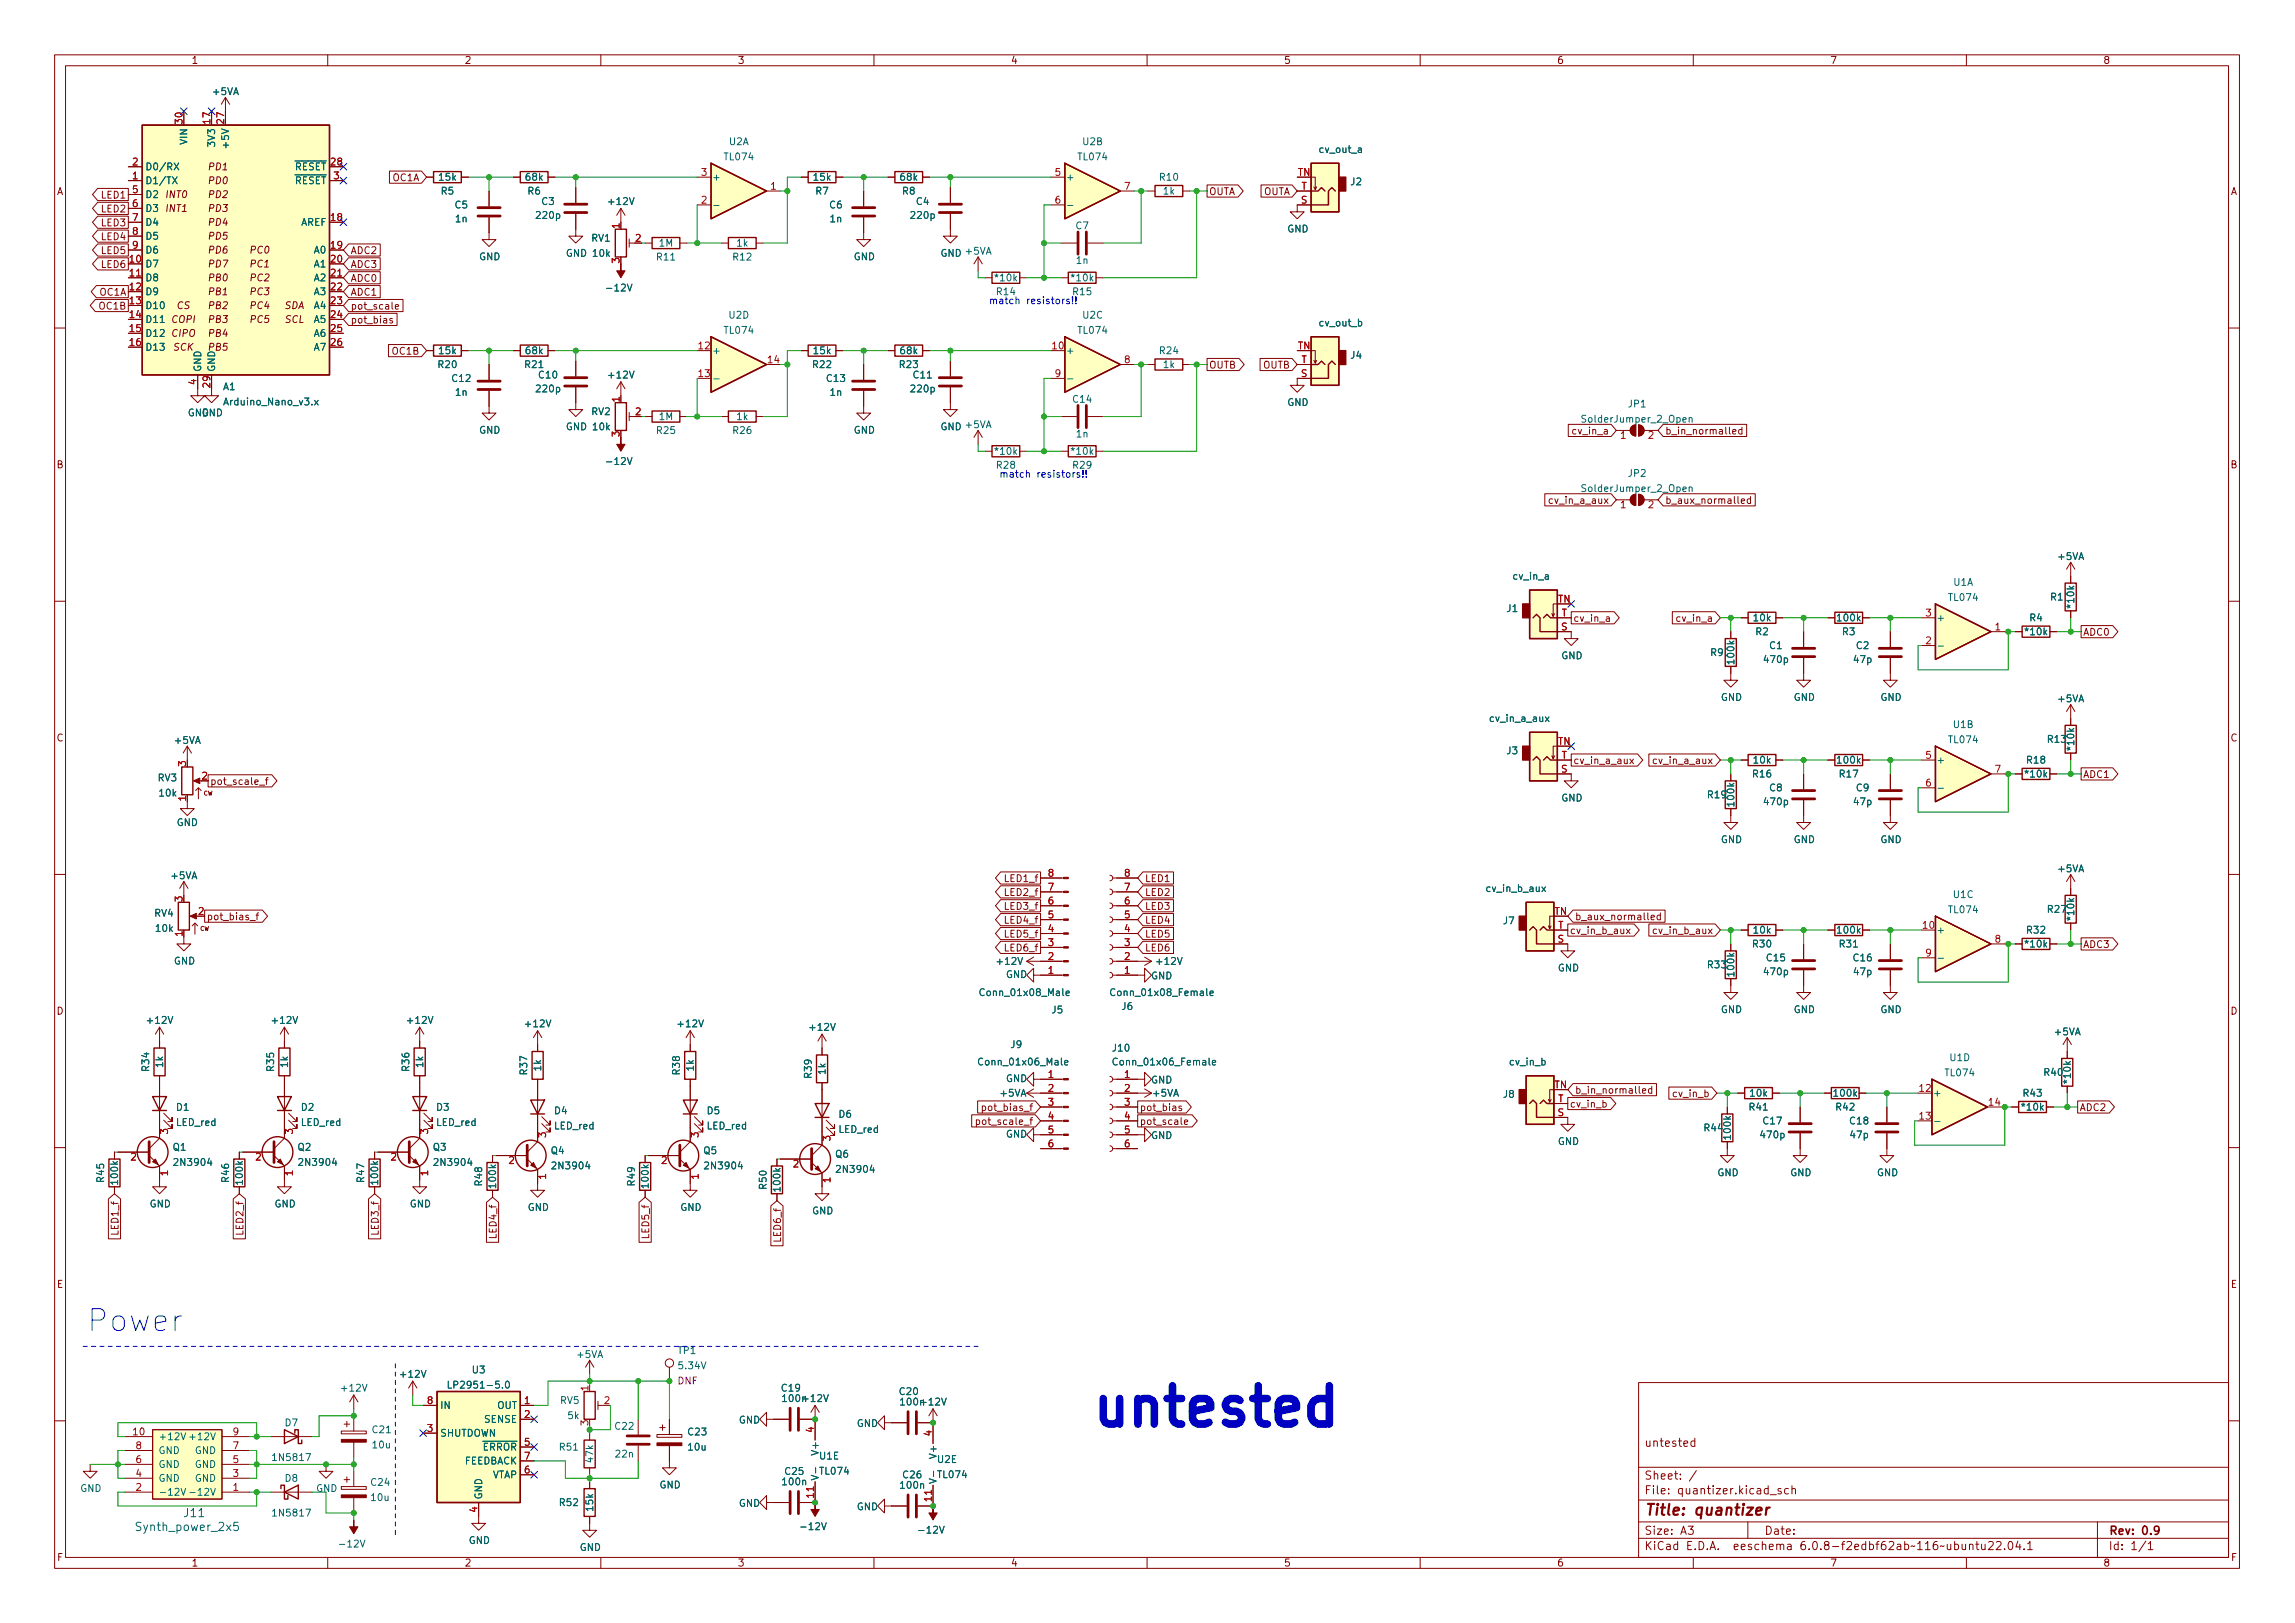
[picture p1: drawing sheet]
<svg xmlns="http://www.w3.org/2000/svg" width="420mm" height="297mm" viewBox="0 0 420 297" stroke-linecap="round" stroke-linejoin="round" font-family="sans-serif">
<defs><g id="words">
<text font-size="9.8" fill="#0000c2" x="199.4" y="261">untested</text>
<text font-size="5.6" fill="#0000c2" x="17" y="243.7">Power</text>
<text font-size="2.8" fill="#840000" x="301" y="277.3">Title: quantizer</text>
<g font-size="2.1" fill="#840000">
<text x="301" y="264.8">untested</text>
<text x="301" y="273.5">File: quantizer.kicad_sch</text>
<text x="301" y="270.8">Sheet: /</text>
<text x="301" y="280.9">Size: A3</text>
<text x="323" y="280.9">Date:</text>
<text x="386" y="280.9">Rev: 0.9</text>
<text x="301" y="283.7">KiCad E.D.A. eeschema 6.0.8-f2edbf62ab~116~ubuntu22.04.1</text>
<text x="386" y="283.7">Id: 1/1</text>
</g>
<g font-size="2.1" fill="#006464">
<text x="25.3" y="280.2">Synth_power_2x5</text>
<text x="33.8" y="277.7">J11</text>
</g>
<g font-size="1.8" fill="#840000">
<text x="35" y="11.7">1</text>
<text x="85" y="11.7">2</text>
<text x="135" y="11.7">3</text>
<text x="185" y="11.7">4</text>
<text x="235" y="11.7">5</text>
<text x="285" y="11.7">6</text>
<text x="335" y="11.7">7</text>
<text x="385" y="11.7">8</text>
<text x="10.3" y="35.7">A</text>
<text x="38.3" y="33.7">PD0</text>
<text x="38.3" y="31.2">PD1</text>
<text x="71.9" y="33.1">OC1A</text>
<text x="221.3" y="35.7">OUTA</text>
<text x="231.2" y="35.7">OUTA</text>
<text x="408.3" y="35.7">A</text>
<text x="18.7" y="36.3">LED1</text>
<text x="18.7" y="38.9">LED2</text>
<text x="18.7" y="41.4">LED3</text>
<text x="30.5" y="36.2">INT0</text>
<text x="30.5" y="38.8">INT1</text>
<text x="38.3" y="36.2">PD2</text>
<text x="38.3" y="38.8">PD3</text>
<text x="38.3" y="41.3">PD4</text>
<text x="18.7" y="43.9">LED4</text>
<text x="18.7" y="46.5">LED5</text>
<text x="38.3" y="43.9">PD5</text>
<text x="38.3" y="46.4">PD6</text>
<text x="45.9" y="46.4">PC0</text>
<text x="64.1" y="46.5">ADC2</text>
<text x="18.7" y="49">LED6</text>
<text x="38.3" y="51.5">PB0</text>
<text x="38.3" y="48.9">PD7</text>
<text x="45.9" y="48.9">PC1</text>
<text x="45.9" y="51.5">PC2</text>
<text x="64.1" y="51.6">ADC0</text>
<text x="64.1" y="49">ADC3</text>
<text x="18.3" y="56.6">OC1B</text>
<text x="18.3" y="54.1">OC1A</text>
<text x="31.5" y="59.1">COPI</text>
<text x="32.4" y="56.6">CS</text>
<text x="38.3" y="54">PB1</text>
<text x="38.3" y="56.6">PB2</text>
<text x="38.3" y="59.1">PB3</text>
<text x="45.9" y="54">PC3</text>
<text x="45.9" y="56.6">PC4</text>
<text x="45.9" y="59.1">PC5</text>
<text x="52.1" y="56.6">SDA</text>
<text x="52.2" y="59.1">SCL</text>
<text x="64.1" y="54.1">ADC1</text>
<text x="64.1" y="59.2">pot_bias</text>
<text x="64.1" y="56.6">pot_scale</text>
<text x="31.5" y="61.6">CIPO</text>
<text x="31.8" y="64.2">SCK</text>
<text x="38.3" y="61.6">PB4</text>
<text x="38.3" y="64.2">PB5</text>
<text x="71.9" y="64.9">OC1B</text>
<text x="221.3" y="67.4">OUTB</text>
<text x="231.2" y="67.4">OUTB</text>
<text x="288.2" y="79.5">cv_in_a</text>
<text x="304.8" y="79.5">b_in_normalled</text>
<text x="10.3" y="85.7">B</text>
<text x="408.3" y="85.7">B</text>
<text x="284.1" y="92.2">cv_in_a_aux</text>
<text x="304.8" y="92.2">b_aux_normalled</text>
<text x="288" y="113.8">cv_in_a</text>
<text x="307.2" y="113.8">cv_in_a</text>
<text x="381.3" y="116.3">ADC0</text>
<text x="10.3" y="135.7">C</text>
<text x="408.3" y="135.7">C</text>
<text x="38.4" y="143.6">pot_scale_f</text>
<text x="288" y="139.8">cv_in_a_aux</text>
<text x="303.2" y="139.8">cv_in_a_aux</text>
<text x="381.3" y="142.4">ADC1</text>
<text x="184.1" y="161.4">LED1_f</text>
<text x="209.5" y="161.4">LED1</text>
<text x="184.1" y="164">LED2_f</text>
<text x="184.1" y="166.5">LED3_f</text>
<text x="209.5" y="166.5">LED3</text>
<text x="209.5" y="164">LED2</text>
<text x="37.8" y="168.4">pot_bias_f</text>
<text x="184.1" y="169">LED4_f</text>
<text x="184.1" y="171.6">LED5_f</text>
<text x="209.5" y="169">LED4</text>
<text x="209.5" y="171.6">LED5</text>
<text x="287.3" y="170.9">cv_in_b_aux</text>
<text x="288.3" y="168.4">b_aux_normalled</text>
<text x="303.1" y="170.9">cv_in_b_aux</text>
<text x="381.3" y="173.5">ADC3</text>
<text x="184.1" y="174.1">LED6_f</text>
<text x="209.5" y="174.1">LED6</text>
<text x="10.3" y="185.7">D</text>
<text x="408.3" y="185.7">D</text>
<text x="180.4" y="203.3">pot_bias_f</text>
<text x="208.6" y="203.3">pot_bias</text>
<text x="287.3" y="202.7">cv_in_b</text>
<text x="288.3" y="200.2">b_in_normalled</text>
<text x="306.5" y="200.8">cv_in_b</text>
<text x="380.7" y="203.3">ADC2</text>
<text x="179.5" y="205.9">pot_scale_f</text>
<text x="208.6" y="205.9">pot_scale</text>
<text x="21.7" y="225.8" transform="rotate(-90 21.7 225.8)">LED1_f</text>
<text x="44.5" y="225.8" transform="rotate(-90 44.5 225.8)">LED2_f</text>
<text x="69.3" y="225.8" transform="rotate(-90 69.3 225.8)">LED3_f</text>
<text x="90.9" y="226.5" transform="rotate(-90 90.9 226.5)">LED4_f</text>
<text x="118.8" y="226.5" transform="rotate(-90 118.8 226.5)">LED5_f</text>
<text x="143" y="227.1" transform="rotate(-90 143 227.1)">LED6_f</text>
<text x="10.4" y="235.7">E</text>
<text x="408.4" y="235.7">E</text>
<text x="10.4" y="285.7">F</text>
<text x="35" y="286.7">1</text>
<text x="85" y="286.7">2</text>
<text x="135" y="286.7">3</text>
<text x="185" y="286.7">4</text>
<text x="235" y="286.7">5</text>
<text x="285" y="286.7">6</text>
<text x="335" y="286.7">7</text>
<text x="385" y="286.7">8</text>
<text x="408.4" y="285.7">F</text>
</g>
<g font-size="1.8" fill="#006464">
<text x="39" y="17.4">+5VA</text>
<text x="34.3" y="26.4" transform="rotate(-90 34.3 26.4)">VIN</text>
<text x="39.4" y="26.6" transform="rotate(-90 39.4 26.6)">3V3</text>
<text x="41.9" y="26.6" transform="rotate(-90 41.9 26.6)">+5V</text>
<text x="132.7" y="29.3">TL074</text>
<text x="133.5" y="26.5">U2A</text>
<text x="197.5" y="29.3">TL074</text>
<text x="198.3" y="26.5">U2B</text>
<text x="241.6" y="28">cv_out_a</text>
<text x="26.5" y="33.7">D1/TX</text>
<text x="26.5" y="31.2">D0/RX</text>
<text x="52.5" y="31.2">~{RESET}</text>
<text x="52.5" y="33.7">~{RESET}</text>
<text x="80.4" y="33.1">15k</text>
<text x="80.8" y="35.6">R5</text>
<text x="96.3" y="33.1">68k</text>
<text x="96.7" y="35.6">R6</text>
<text x="130.3" y="33.1">+</text>
<text x="149" y="33.1">15k</text>
<text x="149.4" y="35.6">R7</text>
<text x="164.9" y="33.1">68k</text>
<text x="165.2" y="35.6">R8</text>
<text x="195.1" y="33.1">+</text>
<text x="212.4" y="33.1">R10</text>
<text x="213" y="35.6">1k</text>
<text x="247.3" y="33.9">J2</text>
<text x="26.5" y="36.2">D2</text>
<text x="26.5" y="38.8">D3</text>
<text x="26.5" y="41.3">D4</text>
<text x="55" y="41.3">AREF</text>
<text x="83.3" y="38.1">C5</text>
<text x="83.4" y="40.7">1n</text>
<text x="98.3" y="40">220p</text>
<text x="99.2" y="37.5">C3</text>
<text x="111.6" y="37.5">+12V</text>
<text x="151.9" y="38.1">C6</text>
<text x="152" y="40.7">1n</text>
<text x="166.9" y="40">220p</text>
<text x="167.8" y="37.5">C4</text>
<text x="197" y="41.9">C7</text>
<text x="26.5" y="43.9">D5</text>
<text x="26.5" y="46.4">D6</text>
<text x="57.6" y="46.4">A0</text>
<text x="87.7" y="47.6">GND</text>
<text x="103.6" y="47">GND 10k</text>
<text x="108.3" y="44.2">RV1</text>
<text x="120.3" y="47.7">R11</text>
<text x="120.7" y="45.1">1M</text>
<text x="134.3" y="47.7">R12</text>
<text x="134.9" y="45.1">1k</text>
<text x="156.3" y="47.6">GND</text>
<text x="172.2" y="47">GND +5VA</text>
<text x="172.2" y="47">GND</text>
<text x="235.7" y="42.5">GND</text>
<text x="26.5" y="48.9">D7</text>
<text x="26.5" y="51.5">D8</text>
<text x="57.6" y="48.9">A1</text>
<text x="57.6" y="51.5">A2</text>
<text x="111.4" y="53.3">-12V</text>
<text x="182.3" y="51.5">*10k</text>
<text x="196.3" y="51.5">*10k</text>
<text x="197.1" y="48.3">1n</text>
<text x="26.5" y="54">D9</text>
<text x="26.5" y="56.6">D10</text>
<text x="26.5" y="59.1">D11</text>
<text x="57.6" y="54">A3</text>
<text x="57.6" y="56.6">A4</text>
<text x="57.6" y="59.1">A5</text>
<text x="133.5" y="58.3">U2D</text>
<text x="182.5" y="54">R14</text>
<text x="196.5" y="54">R15</text>
<text x="198.3" y="58.3">U2C</text>
<text x="241.6" y="59.7">cv_out_b</text>
<text x="26.5" y="61.6">D12</text>
<text x="26.5" y="64.2">D13</text>
<text x="57.6" y="61.6">A6</text>
<text x="57.6" y="64.2">A7</text>
<text x="80.4" y="64.8">15k</text>
<text x="96.3" y="64.8">68k</text>
<text x="130.3" y="64.8">+</text>
<text x="132.7" y="61.1">TL074</text>
<text x="149" y="64.8">15k</text>
<text x="164.9" y="64.8">68k</text>
<text x="195.1" y="64.8">+</text>
<text x="197.5" y="61.1">TL074</text>
<text x="212.4" y="64.8">R24</text>
<text x="247.3" y="65.6">J4</text>
<text x="36.8" y="68.1" transform="rotate(-90 36.8 68.1)">GND</text>
<text x="39.4" y="68.1" transform="rotate(-90 39.4 68.1)">GND</text>
<text x="40.9" y="71.4">A1</text>
<text x="80.3" y="67.3">R20</text>
<text x="82.8" y="69.9">C12</text>
<text x="96.2" y="67.3">R21</text>
<text x="98.3" y="71.8">220p</text>
<text x="98.7" y="69.3">C10</text>
<text x="111.6" y="69.3">+12V</text>
<text x="148.9" y="67.3">R22</text>
<text x="151.4" y="69.9">C13</text>
<text x="164.7" y="67.3">R23</text>
<text x="166.9" y="71.8">220p</text>
<text x="167.3" y="69.3">C11</text>
<text x="213" y="67.3">1k</text>
<text x="34.4" y="76.2">GND</text>
<text x="36.9" y="76.2">GND</text>
<text x="41.3" y="74.2">Arduino_Nano_v3.x</text>
<text x="83.4" y="72.4">1n</text>
<text x="108.3" y="76">RV2</text>
<text x="120.7" y="76.9">1M</text>
<text x="134.9" y="76.9">1k</text>
<text x="152" y="72.4">1n</text>
<text x="196.5" y="73.7">C14</text>
<text x="235.7" y="74.3">GND</text>
<text x="290" y="77.3">SolderJumper_2_Open</text>
<text x="298.1" y="74.6">JP1</text>
<text x="87.7" y="79.4">GND</text>
<text x="103.6" y="78.7">GND 10k</text>
<text x="120.3" y="79.4">R25</text>
<text x="134.3" y="79.4">R26</text>
<text x="156.3" y="79.4">GND</text>
<text x="172.2" y="78.7">GND +5VA</text>
<text x="172.2" y="78.7">GND</text>
<text x="182.3" y="83.2">*10k</text>
<text x="196.3" y="83.2">*10k</text>
<text x="197.1" y="80">1n</text>
<text x="111.4" y="85.1">-12V</text>
<text x="182.5" y="85.8">R28</text>
<text x="196.5" y="85.8">R29</text>
<text x="298.1" y="87.3">JP2</text>
<text x="290" y="90">SolderJumper_2_Open</text>
<text x="277.1" y="106.1">cv_in_a</text>
<text x="357.6" y="107.2">U1A</text>
<text x="376.9" y="102.5">+5VA</text>
<text x="275.9" y="112">J1</text>
<text x="321.1" y="113.7">10k</text>
<text x="336.5" y="113.7">100k</text>
<text x="354.5" y="113.7">+</text>
<text x="356.9" y="110">TL074</text>
<text x="371.6" y="113.7">R4</text>
<text x="375.4" y="109.9">R1</text>
<text x="379.7" y="111.1" transform="rotate(-90 379.7 111.1)">*10k</text>
<text x="321.4" y="116.2">R2</text>
<text x="324" y="118.8">C1</text>
<text x="337.3" y="116.2">R3</text>
<text x="339.9" y="118.8">C2</text>
<text x="370.9" y="116.2">*10k</text>
<text x="285.8" y="120.6">GND</text>
<text x="313.2" y="120.1">R9</text>
<text x="317.5" y="121.4" transform="rotate(-90 317.5 121.4)">100k</text>
<text x="323.1" y="121.3">470p</text>
<text x="339.5" y="121.3">47p</text>
<text x="315" y="128.3">GND</text>
<text x="328.4" y="128.3">GND</text>
<text x="344.2" y="128.3">GND</text>
<text x="376.9" y="128.5">+5VA</text>
<text x="32.1" y="136.1">+5VA</text>
<text x="272.9" y="132.1">cv_in_a_aux</text>
<text x="356.9" y="136">TL074</text>
<text x="357.6" y="133.2">U1B</text>
<text x="374.9" y="135.9">R13</text>
<text x="379.7" y="137.1" transform="rotate(-90 379.7 137.1)">*10k</text>
<text x="28.9" y="143">RV3</text>
<text x="275.9" y="138">J3</text>
<text x="321" y="142.3">R16</text>
<text x="321.1" y="139.7">10k</text>
<text x="336.5" y="139.7">100k</text>
<text x="336.8" y="142.3">R17</text>
<text x="354.5" y="139.7">+</text>
<text x="370.9" y="142.3">*10k</text>
<text x="371.1" y="139.7">R18</text>
<text x="29.2" y="145.8">10k</text>
<text x="285.8" y="146.7">GND</text>
<text x="312.7" y="146.1">R19</text>
<text x="317.5" y="147.4" transform="rotate(-90 317.5 147.4)">100k</text>
<text x="323.1" y="147.4">470p</text>
<text x="324" y="144.8">C8</text>
<text x="339.5" y="147.4">47p</text>
<text x="339.9" y="144.8">C9</text>
<text x="32.3" y="151.2">GND</text>
<text x="315" y="154.3">GND</text>
<text x="328.4" y="154.3">GND</text>
<text x="344.2" y="154.3">GND</text>
<text x="31.4" y="160.9">+5VA</text>
<text x="376.9" y="159.6">+5VA</text>
<text x="28.3" y="167.8">RV4</text>
<text x="272.2" y="163.2">cv_in_b_aux</text>
<text x="356.9" y="167.1">TL074</text>
<text x="357.6" y="164.3">U1C</text>
<text x="374.9" y="167">R27</text>
<text x="28.6" y="170.5">10k</text>
<text x="275.2" y="169.1">J7</text>
<text x="321" y="173.4">R30</text>
<text x="321.1" y="170.9">10k</text>
<text x="336.5" y="170.9">100k</text>
<text x="336.8" y="173.4">R31</text>
<text x="354.5" y="170.9">+</text>
<text x="370.9" y="173.4">*10k</text>
<text x="371.1" y="170.9">R32</text>
<text x="379.7" y="168.2" transform="rotate(-90 379.7 168.2)">*10k</text>
<text x="31.8" y="176.5">GND</text>
<text x="182.7" y="176.6">+12V</text>
<text x="184.1" y="179">GND</text>
<text x="210.7" y="179.2">GND</text>
<text x="211.9" y="176.6">+12V</text>
<text x="285.2" y="177.8">GND</text>
<text x="312.7" y="177.2">R33</text>
<text x="317.5" y="178.5" transform="rotate(-90 317.5 178.5)">100k</text>
<text x="323.1" y="178.5">470p</text>
<text x="323.5" y="175.9">C15</text>
<text x="339.4" y="175.9">C16</text>
<text x="339.5" y="178.5">47p</text>
<text x="179.9" y="182.3">Conn_01x08_Male</text>
<text x="192.6" y="185.5">J5</text>
<text x="204" y="182.3">Conn_01x08_Female</text>
<text x="205.4" y="184.8">J6</text>
<text x="315" y="185.4">GND</text>
<text x="328.4" y="185.4">GND</text>
<text x="344.2" y="185.4">GND</text>
<text x="27.1" y="187.4">+12V</text>
<text x="50" y="187.4">+12V</text>
<text x="74.7" y="187.4">+12V</text>
<text x="96.3" y="188">+12V</text>
<text x="124.3" y="188">+12V</text>
<text x="148.4" y="188.6">+12V</text>
<text x="185.1" y="191.8">J9</text>
<text x="376.2" y="189.5">+5VA</text>
<text x="27.3" y="196" transform="rotate(-90 27.3 196)">R34</text>
<text x="29.8" y="195.3" transform="rotate(-90 29.8 195.3)">1k</text>
<text x="50.2" y="196" transform="rotate(-90 50.2 196)">R35</text>
<text x="52.7" y="195.3" transform="rotate(-90 52.7 195.3)">1k</text>
<text x="74.9" y="196" transform="rotate(-90 74.9 196)">R36</text>
<text x="77.5" y="195.3" transform="rotate(-90 77.5 195.3)">1k</text>
<text x="96.5" y="196.6" transform="rotate(-90 96.5 196.6)">R37</text>
<text x="99.1" y="196" transform="rotate(-90 99.1 196)">1k</text>
<text x="124.5" y="196.6" transform="rotate(-90 124.5 196.6)">R38</text>
<text x="127" y="196" transform="rotate(-90 127 196)">1k</text>
<text x="148.6" y="197.2" transform="rotate(-90 148.6 197.2)">R39</text>
<text x="151.1" y="196.6" transform="rotate(-90 151.1 196.6)">1k</text>
<text x="179.7" y="195">Conn_01x06_Male</text>
<text x="203.8" y="192.4">J10</text>
<text x="204.4" y="195">Conn_01x06_Female</text>
<text x="276.4" y="195">cv_in_b</text>
<text x="356.2" y="197">TL074</text>
<text x="357" y="194.2">U1D</text>
<text x="374.3" y="196.9">R40</text>
<text x="32.3" y="203.3">D1</text>
<text x="55.2" y="203.3">D2</text>
<text x="79.9" y="203.3">D3</text>
<text x="101.5" y="203.9">D4</text>
<text x="129.5" y="203.9">D5</text>
<text x="183.2" y="200.7">+5VA</text>
<text x="184.1" y="198">GND</text>
<text x="210.7" y="198.3">GND</text>
<text x="211.1" y="200.7">+5VA</text>
<text x="275.2" y="200.9">J8</text>
<text x="320.3" y="203.2">R41</text>
<text x="320.5" y="200.7">10k</text>
<text x="335.9" y="200.7">100k</text>
<text x="336.2" y="203.2">R42</text>
<text x="353.8" y="200.7">+</text>
<text x="370.3" y="203.2">*10k</text>
<text x="370.5" y="200.7">R43</text>
<text x="379.1" y="198.1" transform="rotate(-90 379.1 198.1)">*10k</text>
<text x="32.3" y="206.1">LED_red</text>
<text x="55.2" y="206.1">LED_red</text>
<text x="79.9" y="206.1">LED_red</text>
<text x="101.5" y="206.7">LED_red</text>
<text x="129.4" y="206.7">LED_red</text>
<text x="153.6" y="207.3">LED_red</text>
<text x="153.6" y="204.6">D6</text>
<text x="184.1" y="208.2">GND</text>
<text x="210.7" y="208.4">GND</text>
<text x="285.2" y="209.5">GND</text>
<text x="312.1" y="207">R44</text>
<text x="316.9" y="208.4" transform="rotate(-90 316.9 208.4)">100k</text>
<text x="322.5" y="208.3">470p</text>
<text x="322.9" y="205.8">C17</text>
<text x="338.7" y="205.8">C18</text>
<text x="338.8" y="208.3">47p</text>
<text x="31.7" y="210.6">Q1</text>
<text x="32.2" y="213.4">2N3904</text>
<text x="54.6" y="210.6">Q2</text>
<text x="55.1" y="213.4">2N3904</text>
<text x="79.3" y="210.6">Q3</text>
<text x="79.8" y="213.4">2N3904</text>
<text x="100.9" y="211.2">Q4</text>
<text x="101.4" y="214">2N3904</text>
<text x="128.8" y="211.2">Q5</text>
<text x="129.3" y="214">2N3904</text>
<text x="153" y="211.9">Q6</text>
<text x="153.5" y="214.6">2N3904</text>
<text x="314.4" y="215.3">GND</text>
<text x="327.7" y="215.3">GND</text>
<text x="343.6" y="215.3">GND</text>
<text x="19" y="216.3" transform="rotate(-90 19 216.3)">R45</text>
<text x="21.6" y="216.6" transform="rotate(-90 21.6 216.6)">100k</text>
<text x="27.4" y="221">GND</text>
<text x="41.9" y="216.3" transform="rotate(-90 41.9 216.3)">R46</text>
<text x="44.4" y="216.6" transform="rotate(-90 44.4 216.6)">100k</text>
<text x="50.2" y="221">GND</text>
<text x="66.7" y="216.3" transform="rotate(-90 66.7 216.3)">R47</text>
<text x="69.2" y="216.6" transform="rotate(-90 69.2 216.6)">100k</text>
<text x="75" y="221">GND</text>
<text x="88.3" y="216.9" transform="rotate(-90 88.3 216.9)">R48</text>
<text x="90.8" y="217.3" transform="rotate(-90 90.8 217.3)">100k</text>
<text x="96.6" y="221.6">GND</text>
<text x="116.2" y="216.9" transform="rotate(-90 116.2 216.9)">R49</text>
<text x="118.7" y="217.3" transform="rotate(-90 118.7 217.3)">100k</text>
<text x="124.5" y="221.6">GND</text>
<text x="140.3" y="217.6" transform="rotate(-90 140.3 217.6)">R50</text>
<text x="142.9" y="217.9" transform="rotate(-90 142.9 217.9)">100k</text>
<text x="148.7" y="222.2">GND</text>
<text x="86.5" y="251.3">U3</text>
<text x="105.7" y="248.5">+5VA</text>
<text x="124.1" y="247.8">TP1</text>
<text x="124.4" y="250.6">5.34V</text>
<text x="62.7" y="254.7">+12V</text>
<text x="73.5" y="252.1">+12V</text>
<text x="80.5" y="257.8">IN</text>
<text x="83" y="254.1">LP2951-5.0</text>
<text x="91" y="257.8">OUT</text>
<text x="102.6" y="256.9">RV5</text>
<text x="143.2" y="254.7">C19</text>
<text x="143.4" y="256.6">100n+12V</text>
<text x="164.7" y="255.3">C20</text>
<text x="165" y="257.2">100n+12V</text>
<text x="29" y="263.6">+12V</text>
<text x="35.4" y="263.6">+12V</text>
<text x="52.2" y="261">D7</text>
<text x="68.2" y="262.3">C21</text>
<text x="80.5" y="262.9">SHUTDOWN</text>
<text x="88.7" y="260.4">SENSE</text>
<text x="104" y="259.7">5k</text>
<text x="112.7" y="261.7">C22</text>
<text x="126" y="262.7">C23</text>
<text x="135.2" y="260.5">GND</text>
<text x="156.8" y="261.1">GND</text>
<text x="29" y="268.6">GND</text>
<text x="29" y="266.1">GND</text>
<text x="35.7" y="268.6">GND</text>
<text x="35.7" y="266.1">GND</text>
<text x="50.2" y="267.4">1N5817</text>
<text x="68.3" y="265.1">10u</text>
<text x="84.9" y="268">FEEDBACK</text>
<text x="87" y="265.5">~{ERROR}</text>
<text x="102.5" y="265.5">R51</text>
<text x="108.6" y="267.6" transform="rotate(-90 108.6 267.6)">47k</text>
<text x="112.8" y="266.7">22n</text>
<text x="126.1" y="265.5">10u</text>
<text x="143.8" y="269.9">C25</text>
<text x="149.9" y="265.9" transform="rotate(-90 149.9 265.9)">V+</text>
<text x="150.1" y="267.1">U1E</text>
<text x="150.2" y="269.9">TL074</text>
<text x="171.4" y="266.5" transform="rotate(-90 171.4 266.5)">V+</text>
<text x="171.7" y="267.7">U2E</text>
<text x="14.7" y="273">GND</text>
<text x="29" y="273.7">-12V</text>
<text x="29" y="271.2">GND</text>
<text x="35.7" y="271.2">GND</text>
<text x="35.9" y="273.7">-12V</text>
<text x="52.2" y="271.2">D8</text>
<text x="57.9" y="273">GND</text>
<text x="68" y="271.9">C24</text>
<text x="68" y="274.7">10u</text>
<text x="88.3" y="274.5" transform="rotate(-90 88.3 274.5)">GND</text>
<text x="90" y="270.5">VTAP</text>
<text x="102.5" y="275.6">R52</text>
<text x="120.7" y="272.4">GND</text>
<text x="135.2" y="275.8">GND</text>
<text x="143.4" y="271.8">100n</text>
<text x="149.9" y="271.1" transform="rotate(-90 149.9 271.1)">V-</text>
<text x="165" y="272.5">100n</text>
<text x="165.4" y="270.5">C26</text>
<text x="171.4" y="271.7" transform="rotate(-90 171.4 271.7)">V-</text>
<text x="171.8" y="270.5">TL074</text>
<text x="50.2" y="277.5">1N5817</text>
<text x="108.6" y="276.5" transform="rotate(-90 108.6 276.5)">15k</text>
<text x="147" y="280">-12V</text>
<text x="156.8" y="276.4">GND</text>
<text x="168.6" y="280.7">-12V</text>
<text x="62.5" y="283.2">-12V</text>
<text x="85.8" y="282.6">GND</text>
<text x="106.1" y="283.8">GND</text>
</g>
<g font-size="1.8" fill="#a90000">
<text x="33.4" y="22.6" transform="rotate(-90 33.4 22.6)">30</text>
<text x="38.5" y="22.6" transform="rotate(-90 38.5 22.6)">17</text>
<text x="41" y="22.6" transform="rotate(-90 41 22.6)">27</text>
<text x="24.3" y="32.8">1</text>
<text x="24.3" y="30.3">2</text>
<text x="24.3" y="35.3">5</text>
<text x="60.6" y="30.3">28</text>
<text x="61.1" y="32.8">3</text>
<text x="128.4" y="32.2">3</text>
<text x="141.1" y="34.7">1</text>
<text x="193.2" y="32.2">5</text>
<text x="205.9" y="34.7">7</text>
<text x="237.6" y="32.2">TN</text>
<text x="238.2" y="34.7">T</text>
<text x="24.3" y="37.9">6</text>
<text x="24.3" y="40.4">7</text>
<text x="60.6" y="40.4">18</text>
<text x="113.4" y="41.8" transform="rotate(-90 113.4 41.8)">1</text>
<text x="128.4" y="37.2">2</text>
<text x="193.2" y="37.2">6</text>
<text x="238.2" y="37.2">S</text>
<text x="24.3" y="43">8</text>
<text x="24.3" y="45.5">9</text>
<text x="60.6" y="45.5">19</text>
<text x="116.3" y="44.2">2</text>
<text x="23.8" y="48">10</text>
<text x="23.8" y="50.6">11</text>
<text x="23.8" y="53.1">12</text>
<text x="60.6" y="48">20</text>
<text x="60.6" y="50.6">21</text>
<text x="60.6" y="53.1">22</text>
<text x="113.4" y="48.2" transform="rotate(-90 113.4 48.2)">3</text>
<text x="23.8" y="55.7">13</text>
<text x="23.8" y="58.2">14</text>
<text x="60.6" y="55.7">23</text>
<text x="60.6" y="58.2">24</text>
<text x="23.8" y="60.7">15</text>
<text x="23.8" y="63.3">16</text>
<text x="60.6" y="60.7">25</text>
<text x="60.6" y="63.3">26</text>
<text x="127.9" y="63.9">12</text>
<text x="192.7" y="63.9">10</text>
<text x="237.6" y="63.9">TN</text>
<text x="35.9" y="70.4" transform="rotate(-90 35.9 70.4)">4</text>
<text x="38.5" y="70.9" transform="rotate(-90 38.5 70.9)">29</text>
<text x="127.9" y="69">13</text>
<text x="140.6" y="66.5">14</text>
<text x="193.2" y="69">9</text>
<text x="205.9" y="66.5">8</text>
<text x="238.2" y="69">S</text>
<text x="238.2" y="66.5">T</text>
<text x="113.4" y="73.6" transform="rotate(-90 113.4 73.6)">1</text>
<text x="116.3" y="76">2</text>
<text x="113.4" y="79.9" transform="rotate(-90 113.4 79.9)">3</text>
<text x="296.7" y="80.3">1</text>
<text x="301.8" y="80.3">2</text>
<text x="296.7" y="93">1</text>
<text x="301.8" y="93">2</text>
<text x="285.2" y="110.3">TN</text>
<text x="285.8" y="112.8">T</text>
<text x="352.6" y="112.8">3</text>
<text x="285.8" y="115.4">S</text>
<text x="352.6" y="117.9">2</text>
<text x="365.3" y="115.4">1</text>
<text x="285.2" y="136.3">TN</text>
<text x="34" y="140.2" transform="rotate(-90 34 140.2)">3</text>
<text x="37" y="142.7">2</text>
<text x="285.8" y="141.4">S</text>
<text x="285.8" y="138.8">T</text>
<text x="352.6" y="138.8">5</text>
<text x="352.6" y="143.9">6</text>
<text x="365.3" y="141.4">7</text>
<text x="34" y="146.6" transform="rotate(-90 34 146.6)">1</text>
<text x="191.9" y="160.4">8</text>
<text x="205.9" y="160.4">8</text>
<text x="33.4" y="165" transform="rotate(-90 33.4 165)">3</text>
<text x="36.3" y="167.4">2</text>
<text x="191.9" y="165.5">6</text>
<text x="191.9" y="163">7</text>
<text x="205.9" y="165.5">6</text>
<text x="205.9" y="163">7</text>
<text x="284.6" y="167.4">TN</text>
<text x="33.4" y="171.3" transform="rotate(-90 33.4 171.3)">1</text>
<text x="191.9" y="173.1">3</text>
<text x="191.9" y="170.6">4</text>
<text x="191.9" y="168.1">5</text>
<text x="205.9" y="173.1">3</text>
<text x="205.9" y="170.6">4</text>
<text x="205.9" y="168.1">5</text>
<text x="285.2" y="172.5">S</text>
<text x="285.2" y="170">T</text>
<text x="352.1" y="170">10</text>
<text x="365.3" y="172.5">8</text>
<text x="191.9" y="178.2">1</text>
<text x="191.9" y="175.7">2</text>
<text x="205.9" y="178.2">1</text>
<text x="205.9" y="175.7">2</text>
<text x="352.6" y="175">9</text>
<text x="191.9" y="197.3">1</text>
<text x="205.9" y="197.3">1</text>
<text x="191.9" y="199.8">2</text>
<text x="191.9" y="202.3">3</text>
<text x="205.9" y="199.8">2</text>
<text x="205.9" y="202.3">3</text>
<text x="284.6" y="199.2">TN</text>
<text x="285.2" y="201.7">T</text>
<text x="351.4" y="199.8">12</text>
<text x="364.1" y="202.3">14</text>
<text x="30.7" y="207.5" transform="rotate(-90 30.7 207.5)">3</text>
<text x="53.6" y="207.5" transform="rotate(-90 53.6 207.5)">3</text>
<text x="78.4" y="207.5" transform="rotate(-90 78.4 207.5)">3</text>
<text x="99.9" y="208.2" transform="rotate(-90 99.9 208.2)">3</text>
<text x="127.9" y="208.2" transform="rotate(-90 127.9 208.2)">3</text>
<text x="152" y="208.8" transform="rotate(-90 152 208.8)">3</text>
<text x="191.9" y="204.9">4</text>
<text x="191.9" y="207.4">5</text>
<text x="191.9" y="210">6</text>
<text x="205.9" y="204.9">4</text>
<text x="205.9" y="207.4">5</text>
<text x="205.9" y="210">6</text>
<text x="285.2" y="204.3">S</text>
<text x="351.4" y="204.9">13</text>
<text x="24" y="212.4">2</text>
<text x="30.7" y="215.2" transform="rotate(-90 30.7 215.2)">1</text>
<text x="46.8" y="212.4">2</text>
<text x="53.6" y="215.2" transform="rotate(-90 53.6 215.2)">1</text>
<text x="71.6" y="212.4">2</text>
<text x="78.4" y="215.2" transform="rotate(-90 78.4 215.2)">1</text>
<text x="93.2" y="213">2</text>
<text x="99.9" y="215.8" transform="rotate(-90 99.9 215.8)">1</text>
<text x="121.1" y="213">2</text>
<text x="127.9" y="215.8" transform="rotate(-90 127.9 215.8)">1</text>
<text x="145.2" y="213.7">2</text>
<text x="152" y="216.4" transform="rotate(-90 152 216.4)">1</text>
<text x="78.2" y="257">8</text>
<text x="96" y="257">1</text>
<text x="107.7" y="254.5" transform="rotate(-90 107.7 254.5)">1</text>
<text x="110.6" y="257">2</text>
<text x="24.4" y="262.7">10</text>
<text x="42.7" y="262.7">9</text>
<text x="78.2" y="262">3</text>
<text x="96" y="259.5">2</text>
<text x="107.7" y="260.9" transform="rotate(-90 107.7 260.9)">3</text>
<text x="149" y="262.1" transform="rotate(-90 149 262.1)">4</text>
<text x="170.6" y="262.8" transform="rotate(-90 170.6 262.8)">4</text>
<text x="24.9" y="267.8">6</text>
<text x="24.9" y="265.2">8</text>
<text x="42.7" y="267.8">5</text>
<text x="42.7" y="265.2">7</text>
<text x="96" y="264.6">5</text>
<text x="96" y="269.7">6</text>
<text x="96" y="267.1">7</text>
<text x="24.9" y="272.8">2</text>
<text x="24.9" y="270.3">4</text>
<text x="42.7" y="272.8">1</text>
<text x="42.7" y="270.3">3</text>
<text x="149" y="274.1" transform="rotate(-90 149 274.1)">11</text>
<text x="170.6" y="274.7" transform="rotate(-90 170.6 274.7)">11</text>
<text x="87.4" y="276.8" transform="rotate(-90 87.4 276.8)">4</text>
</g>
<g font-size="1.8" fill="#0000c2">
<text x="181" y="55.7">match resistors!!</text>
<text x="182.9" y="87.4">match resistors!!</text>
</g>
<text font-size="1.8" fill="#840084" x="124.1" y="253.4">DNF</text>
<g font-size="1.1" fill="#840000">
<text x="37.2" y="145.6">CW</text>
<text x="36.6" y="170.3">CW</text>
</g>
</g></defs>
<g fill="none" stroke="#840000" stroke-width=".18">
<path d="M10 10h400v277h-400zM12 12h396v273h-396zM41.3 17.8l-.8 1.3M41.3 17.8v2.6M41.3 17.8l.7 1.3M60 10v2M110 10v2M160 10v2M210 10v2M260 10v2M310 10v2M360 10v2"/>
<path d="M17.9 34.5h5.6v2.2h-5.6l-1-1.1zM17.9 37h5.6v2.2h-5.6l-1-1.1zM17.9 39.6h5.6v2.2h-5.6l-1-1.1zM23.5 33.1h2.5M23.5 30.5h2.5M23.5 35.6h2.5M23.5 38.1h2.5M60.3 33.1h2.6M71.3 31.3h5.9l.9 1.1-.9 1.1h-5.9zM78.1 32.4h1.3M84.5 32.4h1.2M89.5 39.8v4.1h1.3l-1.3 1.2-1.2-1.2h1.2"/>
<path d="M89.5 35v2.8M94 32.4h1.2M100.3 32.4h1.3M105.4 39.2v4h1.3l-1.3 1.3-1.3-1.3h1.3M105.4 34.3v2.8M113.7 38.1v2.6M113.7 38.1l-.8 1.3M113.7 38.1l.7 1.3M127.6 32.4h2.6M127.6 37.5h2.6M140.3 35h2.6M146.7 32.4h1.3"/>
<path d="M153 32.4h1.3M158.1 39.8v4.1h1.3l-1.3 1.2-1.3-1.2h1.3M158.1 35v2.8M162.6 32.4h1.2M168.9 32.4h1.3M174 39.2v4h1.3l-1.3 1.3-1.3-1.3h1.3M174 34.3v2.8M192.4 32.4h2.5M192.4 37.5h2.5M205.1 35h2.5M210.2 35h1.3M216.5 35h1.3"/>
<path d="M221 33.8h5.7l.9 1.2-.9 1.1h-5.7zM230.9 33.8h5.6l1 1.2-1 1.1h-5.6zM237.5 35h2.5M240 37.5h-2.5v1.3h1.3l-1.3 1.2-1.3-1.2h1.3M240 32.4h.8v2.3l.2-.5M240.5 34.2l.3 .5M17.5 54.8h6v2.2h-6l-1-1.1zM17.6 52.3h5.9v2.2h-5.9l-.9-1.1zM17.9 42.1h5.6v2.2h-5.6l-1-1.1zM17.9 44.6h5.6v2.3h-5.6l-1-1.1zM17.9 47.2h5.6v2.2h-5.6l-1-1.1zM23.5 50.8h2.5"/>
<path d="M23.5 40.7h2.5M23.5 43.2h2.5M23.5 45.8h2.5M60.3 50.8h2.6M63.8 49.7h5.8v2.2h-5.8l-.9-1.1zM63.8 44.6h5.8v2.3h-5.8l-.9-1.1zM63.8 52.3h5.8v2.2h-5.8l-.9-1.1zM63.8 57.3h8.9v2.3h-8.9l-.9-1.1zM63.8 47.2h5.8v2.2h-5.8l-.9-1.1zM63.8 54.8h10v2.2h-10l-.9-1.1zM71.8 58.3h-.3l-.2 .2 .1 .1 .4 .2v.3h-.5M72.4 56.2l.6-.2-.1-.2-.3-.1-.2 .2v.6h.5"/>
<path d="M115.2 43.7v1.5M115.2 44.5h1M118.1 44.5h1.3M124.5 44.5h1.2M132.1 44.5h1.2M138.4 44.5h1.3M179.1 47l-.8 1.3M179.1 47v2.6M179.1 47l.7 1.3M180.3 50.8h1.3M186.7 50.8h1.3M194.3 50.8h1.3"/>
<path d="M194.3 44.5h2.8M199.1 44.5h2.8M200.7 50.8h1.2M10 60h2M36.2 68.6v3.8h1.3l-1.3 1.3-1.3-1.3h1.3M38.7 71.2v1.2h1.3l-1.3 1.3-1.2-1.3h1.2M71.1 63.1h6.1l.9 1.1-.9 1.1h-6.1zM78.1 64.2h1.3M84.5 64.2h1.2M89.5 71.5v4.1h1.3l-1.3 1.3-1.2-1.3h1.2M89.5 66.7v2.8M94 64.2h1.2"/>
<path d="M100.3 64.2h1.3M105.4 70.9v4.1h1.3l-1.3 1.2-1.3-1.2h1.3M105.4 66.1v2.8M113.7 69.9l-.8 1.3M113.7 69.9v2.5M113.7 69.9l.7 1.3M115.2 75.5v1.5M115.2 76.2h1M118.1 76.2h1.3M124.5 76.2h1.2M132.1 76.2h1.2M138.4 76.2h1.3"/>
<path d="M146.7 64.2h1.3M153 64.2h1.3M158.1 71.5v4.1h1.3l-1.3 1.3-1.3-1.3h1.3M158.1 66.7v2.8M162.6 64.2h1.2M168.9 64.2h1.3M174 70.9v4.1h1.3l-1.3 1.2-1.3-1.2h1.3M174 66.1v2.8M179.1 78.8v2.5M179.1 78.8l-.8 1.2M179.1 78.8l.7 1.2M192.4 69.3h2.5"/>
<path d="M194.3 76.2h2.8M199.1 76.2h2.8M205.1 66.7h2.5M210.2 66.7h1.3M216.5 66.7h1.3M221 65.6h5.8l1 1.1-1 1.1h-5.8zM230.7 65.6h5.8l1 1.1-1 1.1h-5.8zM237.5 66.7h2.5M240 64.2h.8v2.3l.2-.6M240 69.3h-2.5v1.2h1.3l-1.3 1.3-1.3-1.3h1.3M240.5 65.9l.3 .6M287.1 77.7h7.9l.9 1.1-.9 1.1h-7.9z"/>
<path d="M295.9 78.8h2.5M298.7 78.1l.8-.3v2a1.02 1.02 0 0 1-1-.6 1.02 1.02 0 0 1 .2-1.1zM300 77.8a1.02 1.02 0 0 1 1 1 1.02 1.02 0 0 1-1 1zM301 78.8h2.5M304.5 77.7h15.3v2.2h-15.3l-1-1.1zM317.2 79l.6-.1v-.2l-.4-.1-.2 .2 .1 .6h.5M318.9 78.7l-.4-.1-.2 .2 .1 .6h.5M318.9 78.2v1.2M408 60h2M180.3 82.6h1.3M186.7 82.6h1.3M194.3 82.6h1.3"/>
<path d="M200.7 82.6h1.2M282.8 90.4h12.2l.9 1.1-.9 1.1h-12.2zM295.9 91.5h2.5M298.7 90.8l.8-.3v2a1.02 1.02 0 0 1-1-.6 1.02 1.02 0 0 1 .2-1.1zM300 90.5a1.02 1.02 0 0 1 1 1 1.02 1.02 0 0 1-1 1zM301 91.5h2.5M304.5 90.4h16.8v2.2h-16.8l-1-1.1zM318.8 91.7l.6-.1-.1-.2-.3-.1-.2 .2v.6h.5M320.5 91.4l-.4-.1-.2 .2 .1 .6h.5M320.5 90.9v1.2M10 110h2M284.6 112.3l-.2 .5"/>
<path d="M285.1 110.5h-.7v2.3l-.3-.5M285.1 115.6h2.6v1.3h1.2l-1.2 1.2-1.3-1.2h1.3M285.1 113.1h2.6M287.7 112h7.8l1 1.1-1 1.1h-7.8zM306.2 112h7.8l1 1.1-1 1.1h-7.8zM316.9 115.6v1.3M318.8 113.1h1.2M325.1 113.1h1.3M330.2 115.6v2.8M334.6 113.1h1.3M341 113.1h1.3M346.1 115.6v2.8"/>
<path d="M351.8 113.1h2.5M351.8 118.1h2.5M364.5 115.6h2.5M368.9 115.6h1.3M375.3 115.6h1.3M379.1 102.9v3.8M379.1 111.8v1.3M379.1 102.9l-.8 1.3M379.1 102.9l.8 1.3M381 114.5h5.8l.9 1.1-.9 1.1h-5.8zM408 110h2M34.3 136.6l-.8 1.2"/>
<path d="M34.3 136.6v2.5M34.3 136.6l.8 1.2M284.6 138.3l-.2 .5M285.1 136.6h-.7v2.2l-.3-.5M285.1 139.1h2.6M287.7 138h12.1l.9 1.1-.9 1.1h-12.1zM298.4 138.9l.7 .9M299.1 138.9l-.7 .9M301.9 138h12.1l1 1.1-1 1.1h-12.1zM316.9 122v2.5h1.2l-1.2 1.3-1.3-1.3h1.3M318.8 139.1h1.2M325.1 139.1h1.3"/>
<path d="M330.2 120.4v4.1h1.3l-1.3 1.3-1.3-1.3h1.3M334.6 139.1h1.3M341 139.1h1.3M346.1 120.4v4.1h1.2l-1.2 1.3-1.3-1.3h1.3M351.8 139.1h2.5M379.1 128.9v3.9M379.1 137.8v1.3M379.1 128.9l-.8 1.3M379.1 128.9l.8 1.3M34.3 146.7v1.3h1.3l-1.3 1.3-1.3-1.3h1.3M35.8 144.7l.5-.5 .5 .5M35.8 142.9h1"/>
<path d="M36.3 144.2v2M38.1 141.8h11.7l.9 1.1-.9 1.1h-11.7zM47.5 143.7h1M48.6 142.7h.5M49.1 142.3l-.3 .2v1.1M183.2 159.6h7.3v2.2h-7.3l-1-1.1zM209.2 159.6h5.6v2.2h-5.6l-.9-1.1zM285.1 141.6h2.6v1.3h1.2l-1.2 1.3-1.3-1.3h1.3M316.9 148v2.5h1.2l-1.2 1.3-1.3-1.3h1.3M316.9 141.6v1.3M330.2 146.5v4h1.3l-1.3 1.3-1.3-1.3h1.3M330.2 141.6v2.8"/>
<path d="M346.1 146.5v4h1.2l-1.2 1.3-1.3-1.3h1.3M346.1 141.6v2.8M351.8 144.2h2.5M364.5 141.6h2.5M368.9 141.6h1.3M375.3 141.6h1.3M381 140.5h5.8l.9 1.1-.9 1.2h-5.8zM10 160h2M33.7 171.5v1.3h1.2l-1.2 1.2-1.3-1.2h1.3M33.7 161.3l-.8 1.3M33.7 161.3v2.6M33.7 161.3l.7 1.3"/>
<path d="M35.2 169.5l.5-.6 .5 .6M35.2 167.7h1M35.7 168.9v2.1M37.5 166.6h10.5l1 1.1-1 1.1h-10.5zM45.8 168.5h.9M46.9 167.5h.5M47.4 167.1l-.3 .2v1M183.2 162.1h7.3v2.2h-7.3l-1-1.1zM183.2 164.7h7.3v2.2h-7.3l-1-1.1zM183.2 167.2h7.3v2.2h-7.3l-1-1.1zM183.2 169.7h7.3v2.3h-7.3l-1-1.1zM183.2 172.3h7.3v2.2h-7.3l-1-1.1z"/>
<path d="M188 175.9l1.2 .8M188 175.9h6.7M189.2 178.5v1.2l-1.2-1.2 1.2-1.3v1.3h5.5M189.2 175.2l-1.2 .7M190.5 160.7h4.2M190.5 163.2h4.2M190.5 165.8h4.2M190.5 168.3h4.2M190.5 170.9h4.2M190.5 173.4h4.2M203.2 160.2l.4 .1 .1 .4-.1 .4-.4 .1M203.2 162.7l.4 .2 .1 .3-.1 .4-.4 .1"/>
<path d="M203.2 165.3l.4 .1 .1 .4-.1 .3-.4 .2M203.2 167.8l.4 .2 .1 .3-.1 .4-.4 .1M203.2 170.3l.4 .2 .1 .4-.1 .3-.4 .2M203.2 172.9l.4 .1 .1 .4-.1 .4-.4 .1M203.2 175.4l.4 .2 .1 .3-.1 .4-.4 .1M203.2 178l.4 .1 .1 .4-.1 .3-.4 .2M203.7 178.5h5.8v1.2l1.3-1.2-1.3-1.3v1.3M203.7 175.9h7.1M203.7 160.7h4.6M203.7 163.2h4.6M203.7 165.8h4.6M203.7 168.3h4.6"/>
<path d="M203.7 170.9h4.6M203.7 173.4h4.6M209.2 167.2h5.6v2.2h-5.6l-.9-1.1zM209.2 164.7h5.6v2.2h-5.6l-.9-1.1zM209.2 162.1h5.6v2.2h-5.6l-.9-1.1zM209.2 169.7h5.6v2.3h-5.6l-.9-1.1zM209.2 172.3h5.6v2.2h-5.6l-.9-1.1zM209.5 175.2l1.3 .7M210.8 175.9l-1.3 .8M284 169.5l-.3 .5M284.5 172.8h2.5v1.2h1.3l-1.3 1.3-1.3-1.3h1.3M284.5 167.7h-.8v2.3l-.2-.5"/>
<path d="M284.5 170.2h2.5M287 169.1h12.2l.9 1.1-.9 1.1h-12.2zM288 166.6h16.8v2.2h-16.8l-1-1.1zM297.8 170l.6 .9M298.4 170l-.6 .9M301.9 169.1h12.1l1 1.1-1 1.1h-12.1zM302.3 167.9l.6-.1-.1-.2-.3-.1-.2 .2v.6h.5M304 167.6l-.4-.1-.2 .2 .1 .6h.5M304 167.1v1.2M316.9 179.1v2.5h1.2l-1.2 1.3-1.3-1.3h1.3M316.9 172.8v1.2M318.8 170.2h1.2"/>
<path d="M325.1 170.2h1.3M330.2 177.6v4h1.3l-1.3 1.3-1.3-1.3h1.3M330.2 172.8v2.8M334.6 170.2h1.3M341 170.2h1.3M346.1 177.6v4h1.2l-1.2 1.3-1.3-1.3h1.3M346.1 172.8v2.8M351.8 175.3h2.5M364.5 172.8h2.5M368.9 172.8h1.3M375.3 172.8h1.3M379.1 160.1v3.8"/>
<path d="M379.1 168.9v1.3M379.1 160.1l-.8 1.2M379.1 160.1l.8 1.2M381 171.6h5.8l.9 1.2-.9 1.1h-5.8zM408 160h2M29.2 188l-.8 1.3M29.2 188v3.8M29.2 196.9v11.4l-1.9 1.9M29.2 188l.8 1.3M52.1 196.9v11.4l-1.9 1.9M52.1 188v3.8M52.1 188l-.8 1.3"/>
<path d="M52.1 188l.7 1.3M76.8 188v3.8M76.8 196.9v11.4l-1.9 1.9M76.8 188l-.7 1.3M76.8 188l.8 1.3M98.4 188.6l-.7 1.3M98.4 188.6v3.8M98.4 197.5v11.5l-1.9 1.9M98.4 188.6l.8 1.3M126.4 188.6v3.8M126.4 197.5v11.5l-1.9 1.9M126.4 188.6l-.8 1.3"/>
<path d="M126.4 188.6l.7 1.3M150.5 189.3v3.8M150.5 198.2v11.4l-1.9 1.9M150.5 189.3l-.8 1.2M150.5 189.3l.8 1.2M189.2 197.5v1.3l-1.2-1.3 1.2-1.2v1.2h5.5M189.2 199.3l-1.2 .8M203.2 199.6l.4 .1 .1 .4-.1 .3-.4 .2M203.2 197l.4 .2 .1 .3-.1 .4-.4 .1M203.7 197.5h5.8v1.3l1.3-1.3-1.3-1.2v1.2M209.5 199.3l1.3 .8M284.5 199.4h-.8v2.3l-.2-.5"/>
<path d="M288 198.3h15.3v2.2h-15.3l-1-1.1zM300.7 199.7l.6-.2-.1-.2-.3-.1-.2 .2 .1 .6h.4M302.4 199.3l-.4-.1-.2 .3 .1 .5h.5M302.4 198.8v1.3M305.5 199h7.9l.9 1.1-.9 1.1h-7.9zM378.5 189.9v3.8M378.5 198.8v1.3M378.5 189.9l-.8 1.3M378.5 189.9l.7 1.3M10 210h2M19.8 219.4l1.2-.9 1.1 .9v7.3h-2.3zM21 210.9v1.2"/>
<path d="M21 217.2v1.3M21.6 210.9h5.7M27.3 211.5l1.9 1.9v3.8h1.3l-1.3 1.3-1.3-1.3h1.3M30 205l1.5 1.5v-.7v.7h-.8M30 203.7l1.5 1.6v-.8v.8h-.8M42.7 219.4l1.1-.9 1.1 .9v7.3h-2.2zM43.8 210.9v1.2M43.8 217.2v1.3M44.4 210.9h5.8M50.2 211.5l1.9 1.9v3.8h1.2l-1.2 1.3-1.3-1.3h1.3M52.8 205l1.6 1.5v-.7v.7h-.8M52.8 203.7l1.6 1.6v-.8v.8h-.8"/>
<path d="M67.5 219.4l1.1-.9 1.1 .9v7.3h-2.2zM68.6 210.9v1.2M68.6 217.2v1.3M69.2 210.9h5.7M74.9 211.5l1.9 1.9v3.8h1.3l-1.3 1.3-1.2-1.3h1.2M77.6 205l1.5 1.5v-.7v.7h-.7M77.6 203.7l1.5 1.6v-.8v.8h-.7M90.2 211.5v1.3M90.2 217.8v1.3M90.8 211.5h5.7M96.5 212.1l1.9 1.9v3.8h1.3l-1.3 1.3-1.2-1.3h1.2M99.2 205.6l1.5 1.6v-.8v.8h-.8"/>
<path d="M99.2 204.4l1.5 1.5v-.8v.8h-.8M118.1 211.5v1.3M118.1 217.8v1.3M118.7 211.5h5.8M124.5 212.1l1.9 1.9v3.8h1.2l-1.2 1.3-1.3-1.3h1.3M127.1 205.6l1.6 1.6v-.8v.8h-.8M127.1 204.4l1.6 1.5v-.8v.8h-.8M142.2 212.1v1.3M142.2 218.5v1.2M142.9 212.1h5.7M148.6 212.8l1.9 1.9v3.8h1.3l-1.3 1.2-1.3-1.2h1.3M151.3 206.3l1.5 1.5v-.8v.8h-.8"/>
<path d="M151.3 205l1.5 1.5v-.7v.7h-.8M177.9 204h11.6l1 1.1-1 1.2h-11.6zM178.8 205h.3l.3 .2-.2 .5h-.4M178.8 205v1.2M179 201.5h10.5l1 1.1-1 1.1h-10.5zM179.8 202.5l.4-.1 .2 .3-.1 .5h-.5M179.8 202.4v1.3M188 200.1h6.7M188 200.1l1.2 .7M189.2 207.7v1.3l-1.2-1.3 1.2-1.3v1.3h5.5M190.5 210.2h4.2M190.5 205.1h4.2"/>
<path d="M190.5 202.6h4.2M203.2 209.7l.4 .2 .1 .3-.1 .4-.4 .1M203.2 207.2l.4 .1 .1 .4-.1 .3-.4 .2M203.2 204.6l.4 .2 .1 .3-.1 .4-.4 .1M203.2 202.1l.4 .1 .1 .4-.1 .4-.4 .1M203.7 207.7h5.8v1.3l1.3-1.3-1.3-1.3v1.3M203.7 210.2h4.6M203.7 205.1h4.6M203.7 202.6h4.6M203.7 200.1h7.1M208.3 204h9.9l1 1.1-1 1.2h-9.9zM208.3 201.5h8.9l.9 1.1-.9 1.1h-8.9z"/>
<path d="M210.8 200.1l-1.3 .7M216.3 202.5l-.3-.1-.2 .2 .1 .2 .4 .1v.3h-.5M216.8 205.4l.6-.1v-.3h-.4l-.2 .1 .1 .6h.5M284 201.2l-.3 .5M284.5 204.5h2.5v1.3h1.3l-1.3 1.2-1.3-1.2h1.3M284.5 202h2.5M287 200.9h7.9l.9 1.1-.9 1.1h-7.9zM293.5 201.8h.3l.3 .2-.2 .6h-.4M316.2 209v2.5h1.3l-1.3 1.3-1.2-1.3h1.2M316.2 202.6v1.3M318.1 200.1h1.3M324.5 200.1h1.3"/>
<path d="M329.6 207.4v4.1h1.2l-1.2 1.3-1.3-1.3h1.3M329.6 202.6v2.8M334 200.1h1.3M340.4 200.1h1.2M345.4 207.4v4.1h1.3l-1.3 1.3-1.2-1.3h1.2M345.4 202.6v2.8M368.3 202.6h1.3M374.6 202.6h1.3M380.4 201.5h5.8l.9 1.1-.9 1.1h-5.8zM408 210h2M89.1 220.1l1.1-1 1.1 1v7.3h-2.2zM117 220.1l1.1-1 1.1 1v7.3h-2.2z"/>
<path d="M141.1 220.7l1.1-1 1.2 1v7.3h-2.3zM64.8 255.3v2.5M64.8 259.1v2.8M64.8 255.3l-.8 1.3M64.8 255.3l.7 1.3M75.6 252.8l-.8 1.2M75.6 252.8v2.5M75.6 252.8l.7 1.2M77.5 257.2h2.5M95.2 257.2h2.6M95.2 259.8h2.6M107.9 249v2.5"/>
<path d="M107.9 249l-.7 1.2M107.9 249l.8 1.2M109.5 256.4v1.6M109.5 257.2h1M116.8 259.8v2.7M122.6 250.2v2.6M122.6 259.8v2.7M140.3 259.8v-1.3l-1.2 1.3 1.2 1.2v-1.2h4.1M146.4 259.8h2.8M149.2 257.2v6.4M149.2 257.2l-.7 1.3M149.2 257.2l.8 1.3"/>
<path d="M170.8 257.8v6.4M170.8 257.8l-.7 1.3M170.8 257.8l.8 1.3M300 253h108v32h-108zM10 260h2M16.5 268v1.3h1.3l-1.3 1.2-1.3-1.2h1.3M22.9 273.1h5M22.9 262.9h5M22.9 270.5h5M22.9 268h5M22.9 265.5h5M27.9 261.7h12.7v12.7h-12.7z"/>
<path d="M40.6 273.1h5.1M40.6 262.9h5.1M40.6 270.5h5.1M40.6 268h5.1M40.6 265.5h5.1M49.5 273.1h7.6M49.5 262.9h7.6M59.7 268v1.3h1.3l-1.3 1.2-1.3-1.2h1.3M62.5 272.1h4.6v.5h-4.6zM62.5 261.9h4.6v.5h-4.6zM63 270.8h1M63 260.6h1"/>
<path d="M63.5 260.1v1M63.5 270.3v1M64.8 263.9v2.8M64.8 269.3v2.8M64.8 274.1v2.8M77.5 262.3h2.5M87.6 275v3.8h1.3l-1.3 1.3-1.2-1.3h1.2M95.2 264.8h2.6M95.2 269.9h2.6M95.2 267.4h2.6M107.9 277.5v2.6h1.3l-1.3 1.2-1.2-1.2h1.2M107.9 262.3v1.3"/>
<path d="M107.9 268.6v1.3M107.9 271.2v1.3M116.8 264.6v2.8M120.3 262.5h4.5v.6h-4.5zM120.8 261.3h1M121.3 260.8v1M122.6 264.6v4h1.2l-1.2 1.3-1.3-1.3h1.3M140.3 275v-1.3l-1.2 1.3 1.2 1.3v-1.3h4.1M149.2 271.2v3.8h-2.8M161.9 275.6v-1.2l-1.2 1.2 1.2 1.3v-1.3h4.1M161.9 260.4v-1.3l-1.2 1.3 1.2 1.3v-1.3h4.1M168 260.4h2.8"/>
<path d="M170.8 271.8v3.8h-2.8M300 278.5h108M300 274.5h108M300 268.5h108M309.1 279.3h.9l-.5 .6 .4 .1v.7l-.2 .1h-.4l-.2-.1M310.3 263.8l-.4-.1-.3 .3v.4l.1 .2h.6M310.3 263.2v1.5M310.6 269.1l-1.3 2M320 278.5v3M324.1 273.6h1.1M326.1 272.5l-.4-.1-.2 .2 .1 .2 .5 .2v.3h-.6M327.4 272.5l-.4-.1-.3 .3v.4l.1 .2h.6"/>
<path d="M328.1 272.6l.2-.2 .3 .1 .1 .9M328.1 271.9v1.5M384 278.5v6.5M408 260h2M60 285v2M110 285v2M160 285v2M210 285v2M260 285v2M300 281.5h108M310 285v2M360 285v2"/>
<path d="M360.6 282.8l.2-.2 .3 .1 .1 .9M360.6 282.6v1M361.7 282.6h.6M361.9 282.1v1.3l.4 .2M362.8 282.6l.1 .9 .3 .1 .2-.1M363.4 282.6v1M364.1 282.3l.5-.2 .3 .2v.2l-.9 1.1h.9M365.5 282.3l.6-.2 .2 .2 .1 .2-1 1.1h1M367 283.5v.1M367.9 282.2l.1-.1a.8 .8 0 0 1 .5 .8 .8 .8 0 0 1-.5 .7 1 1 0 0 1-.1-1.4zM369.4 282l-.3 1.1h.9M369.8 282.6v1"/>
<path d="M370.6 283.5v.1M371.2 282.5l.4-.4v1.5M371.2 283.6h.9M392.9 282l-1.3 2M393.3 282.5l.4-.4v1.5M393.3 283.6h.8"/>
<circle cx="122.6" cy="249.5" r=".76"/>
</g>
<path d="M395.3 280l-.3 .2h-.3l-.3-.2 .1-.6 .5-.1 .2 .2a.99 .99 0 0 1-.4 1.3h-.3" fill="none" stroke="#840000" stroke-width=".3"/>
<path d="M321.5 276.6l1-.2v-.4l-.6-.1-.3 .3v.9l.1 .1 .6-.1M323.4 275.9l-.1 1.3M324 275.9l-.4 .1-.2 .3" fill="none" stroke="#840000" stroke-width=".4"/>
<g fill="none" stroke="#840000" stroke-width=".25">
<path d="M26 22.9h34.3v45.7h-34.3zM79.4 31.4h5.1v2h-5.1zM95.2 31.4h5.1v2h-5.1zM130.2 29.9l10.1 5.1-10.1 5zM148 31.4h5v2h-5zM163.8 31.4h5.1v2h-5.1zM194.9 29.9l10.2 5.1-10.2 5zM211.5 33.9h5v2.1h-5zM240 29.9h5.1v8.9h-5.1zM240 35h1.3l.6-.7 .7 .7M244.5 35l-.7-.7-.6 .7v2.5h-3.2M112.6 41.9h2.1v5.1h-2.1z"/>
<path d="M119.4 43.5h5.1v2h-5.1zM133.3 43.5h5.1v2h-5.1zM181.6 49.8h5.1v2.1h-5.1zM195.6 49.8h5.1v2.1h-5.1zM79.4 63.2h5.1v2h-5.1zM95.2 63.2h5.1v2h-5.1zM112.6 73.7h2.1v5.1h-2.1zM119.4 75.2h5.1v2.1h-5.1zM130.2 61.6l10.1 5.1-10.1 5.1zM133.3 75.2h5.1v2.1h-5.1zM148 63.2h5v2h-5zM163.8 63.2h5.1v2h-5.1z"/>
<path d="M194.9 61.6l10.2 5.1-10.2 5.1zM211.5 65.7h5v2h-5zM240 61.6h5.1v8.9h-5.1zM240 66.7h1.3l.6-.6 .7 .6M244.5 66.7l-.7-.6-.6 .6v2.6h-3.2M181.6 81.6h5.1v2h-5.1zM195.6 81.6h5.1v2h-5.1zM280 108h5.1v8.9h-5.1zM280.7 113.1l.6-.7 .6 .7v2.5h3.2M282.6 113.1l.6-.7 .6 .7h1.3M315.8 116.9h2.1v5.1h-2.1zM320 112.1h5.1v2h-5.1z"/>
<path d="M335.9 112.1h5.1v2h-5.1zM354.3 110.5l10.2 5.1-10.2 5.1zM370.2 114.6h5.1v2h-5.1zM378.1 106.7h2v5.1h-2zM280 134h5.1v8.9h-5.1zM280.7 139.1l.6-.6 .6 .6v2.5h3.2M282.6 139.1l.6-.6 .6 .6h1.3M320 138.1h5.1v2h-5.1zM335.9 138.1h5.1v2h-5.1zM354.3 136.6l10.2 5-10.2 5.1zM378.1 132.8h2v5h-2zM33.3 140.4h2v5.1h-2z"/>
<path d="M315.8 142.9h2.1v5.1h-2.1zM370.2 140.6h5.1v2.1h-5.1zM32.6 165.1h2.1v5.1h-2.1zM279.4 165.1h5.1v8.9h-5.1zM280 170.2l.7-.6 .6 .6v2.6h3.2M281.9 170.2l.7-.6 .6 .6h1.3M315.8 174h2.1v5.1h-2.1zM320 169.2h5.1v2h-5.1zM335.9 169.2h5.1v2h-5.1zM354.3 167.7l10.2 5.1-10.2 5zM370.2 171.7h5.1v2.1h-5.1zM378.1 163.9h2v5h-2z"/>
<path d="M28.2 191.8h2v5.1h-2zM51.1 191.8h2v5.1h-2zM75.8 191.8h2.1v5.1h-2.1zM97.4 192.4h2v5.1h-2zM125.3 192.4h2.1v5.1h-2.1zM149.5 193.1h2v5.1h-2zM279.4 196.9h5.1v8.9h-5.1zM319.4 199h5.1v2.1h-5.1zM335.3 199h5.1v2.1h-5.1zM353.7 197.5l10.2 5.1-10.2 5.1zM377.4 193.7h2.1v5.1h-2.1zM19.9 212.1h2.1v5.1h-2.1z"/>
<path d="M27.9 200.7h2.6l-1.3 2.5zM27.9 203.2h2.6M42.8 212.1h2v5.1h-2zM50.8 200.7h2.5l-1.2 2.5zM50.8 203.2h2.5M67.6 212.1h2v5.1h-2zM75.6 200.7h2.5l-1.3 2.5zM75.6 203.2h2.5M89.2 212.8h2v5h-2zM97.2 201.3h2.5l-1.3 2.6zM97.2 203.9h2.5M117.1 212.8h2v5h-2z"/>
<path d="M125.1 201.3h2.5l-1.2 2.6zM125.1 203.9h2.5M141.2 213.4h2.1v5.1h-2.1zM149.2 202h2.6l-1.3 2.5zM149.2 204.5h2.6M280 202l.7-.7 .6 .7v2.5h3.2M281.9 202l.7-.7 .6 .7h1.3M315.2 203.9h2v5.1h-2zM369.6 201.6h5v2h-5zM80 254.7h15.2v20.3h-15.2zM106.9 254.7h2.1v5.1h-2.1zM51.4 272.5v-.7h.7v2.6h.6v-.7"/>
<path d="M52.1 273.1l2.5-1.3v2.6zM52.1 261.7l2.5 1.2-2.5 1.3zM54 262.3v-.6h.6v2.5h.6v-.6M106.9 263.6h2.1v5h-2.1zM106.9 272.5h2.1v5h-2.1z"/>
<circle cx="27.9" cy="210.9" r="2.82"/>
<circle cx="50.8" cy="210.9" r="2.82"/>
<circle cx="75.6" cy="210.9" r="2.82"/>
<circle cx="97.2" cy="211.5" r="2.82"/>
<circle cx="125.1" cy="211.5" r="2.82"/>
<circle cx="149.2" cy="212.1" r="2.82"/>
</g>
<g fill="none" stroke="#840000" stroke-width=".51">
<path d="M87.5 38h4.1M87.5 39.5h4.1M103.4 37.4h4M103.4 38.9h4M156.1 38h4M156.1 39.5h4M172 37.4h4M172 38.9h4M197.4 42.5v4M198.9 42.5v4M87.5 69.8h4.1M87.5 71.3h4.1"/>
<path d="M103.4 69.1h4M103.4 70.6h4M156.1 69.8h4M156.1 71.3h4M172 69.1h4M172 70.6h4M197.4 74.2v4.1M198.9 74.2v4.1M328.2 118.7h4M344 118.7h4.1M328.2 120.2h4M344 120.2h4.1"/>
<path d="M328.2 144.7h4M328.2 146.2h4M344 144.7h4.1M344 146.2h4.1M328.2 175.8h4M328.2 177.3h4M344 175.8h4.1M344 177.3h4.1M27.3 209v3.8M50.2 209v3.8M74.9 209v3.8M96.5 209.6v3.8"/>
<path d="M124.5 209.6v3.8M148.6 210.2v3.8M327.5 205.6h4.1M327.5 207.2h4.1M343.4 205.6h4.1M343.4 207.2h4.1M144.7 257.7v4.1M146.2 257.7v4.1M166.2 258.4v4M167.8 258.4v4M114.8 262.8h4.1M114.8 264.3h4.1"/>
<path d="M144.7 273v4M146.2 273v4M166.2 273.6v4.1M167.8 273.6v4.1"/>
</g>
<g fill="#840000" stroke="#840000" stroke-width=".18">
<path d="M50.8 212.6l.5-.5 .5 1z"/>
<path d="M34.8 167.7l1.1-.5v1z"/>
<path d="M35.4 142.9l1.2-.5v1z"/>
<path d="M27.9 212.6l.5-.5 .6 1z"/>
<path d="M75.6 212.6l.5-.5 .5 1z"/>
<path d="M97.2 213.3l.5-.5 .5 1z"/>
<path d="M194.7 210.1h.9v.2h-.9z"/>
<path d="M194.7 207.6h.9v.2h-.9z"/>
<path d="M194.7 205h.9v.3h-.9z"/>
<path d="M194.7 202.5h.9v.2h-.9z"/>
<path d="M194.7 199.9h.9v.3h-.9z"/>
<path d="M194.7 197.4h.9v.2h-.9z"/>
<path d="M113.7 80v1.3h.7l-.7 1.3-.8-1.3h.8z"/>
<path d="M113.7 48.3v1.3h.7l-.7 1.2-.8-1.2h.8z"/>
<path d="M298.7 90.8l.8-.3v2a1.02 1.02 0 0 1-1-.6 1.02 1.02 0 0 1 .2-1.1z"/>
<path d="M300 90.5a1.02 1.02 0 0 1 1 1 1.02 1.02 0 0 1-1 1z"/>
<path d="M298.7 78.1l.8-.3v2a1.02 1.02 0 0 1-1-.6 1.02 1.02 0 0 1 .2-1.1z"/>
<path d="M300 77.8a1.02 1.02 0 0 1 1 1 1.02 1.02 0 0 1-1 1z"/>
<path d="M62.5 273.6h4.6v.5h-4.6z"/>
<path d="M62.5 263.4h4.6v.5h-4.6z"/>
<path d="M170.8 275.6v1.3h.8l-.8 1.3-.7-1.3h.7z"/>
<path d="M149.2 275v1.3h.8l-.8 1.2-.7-1.2h.7z"/>
<path d="M64.8 278.2v1.2h.7l-.7 1.3-.8-1.3h.8z"/>
<path d="M194.7 160.6h.9v.2h-.9z"/>
<path d="M194.7 163.1h.9v.3h-.9z"/>
<path d="M194.7 165.6h.9v.3h-.9z"/>
<path d="M194.7 168.2h.9v.2h-.9z"/>
<path d="M194.7 170.7h.9v.3h-.9z"/>
<path d="M194.7 173.3h.9v.2h-.9z"/>
<path d="M194.7 175.8h.9v.3h-.9z"/>
<path d="M194.7 178.3h.9v.3h-.9z"/>
<path d="M149.2 213.9l.5-.5 .5 1z"/>
<path d="M125.1 213.3l.5-.5 .5 1z"/>
<path d="M120.3 264.1h4.5v.5h-4.5z"/>
</g>
<g fill="#ffffc2" stroke="#ffffc2" stroke-width=".18">
<path d="M26 22.9h34.3v45.7h-34.3z"/>
<path d="M130.2 29.9l10.1 5.1-10.1 5z"/>
<path d="M240 61.6h5.1v8.9h-5.1z"/>
<path d="M194.9 29.9l10.2 5.1-10.2 5z"/>
<path d="M240 29.9h5.1v8.9h-5.1z"/>
<path d="M27.9 261.7h12.7v12.7h-12.7z"/>
<path d="M280 108h5.1v8.9h-5.1z"/>
<path d="M279.4 165.1h5.1v8.9h-5.1z"/>
<path d="M279.4 196.9h5.1v8.9h-5.1z"/>
<path d="M280 134h5.1v8.9h-5.1z"/>
<path d="M80 254.7h15.2v20.3h-15.2z"/>
<path d="M353.7 197.5l10.2 5.1-10.2 5.1z"/>
<path d="M354.3 167.7l10.2 5.1-10.2 5z"/>
<path d="M354.3 136.6l10.2 5-10.2 5.1z"/>
<path d="M354.3 110.5l10.2 5.1-10.2 5.1z"/>
<path d="M194.9 61.6l10.2 5.1-10.2 5.1z"/>
<path d="M130.2 61.6l10.1 5.1-10.1 5.1z"/>
</g>
<g fill="none" stroke="#006464" stroke-width=".18">
<path d="M31.6 32.4l.8 1.2M31.9 29.8l.8 1.3M32.4 32.4l-.8 1.2M32.7 29.8l-.8 1.3M130.7 37.6h.9M195.5 37.6h.9M29.3 59h.8M57.6 73.3l.7 .8M58.3 73.3l-.7 .8M130.7 69.3h.9M195.5 69.3h.9M309.2 76.5l.2-.1 .3 .1 .1 .8"/>
<path d="M309.2 76.4v.9M309.2 89.2l.2-.1 .3 .1 .1 .8M309.2 89.1v.9M354.8 118.2h1M282.9 131.2l.7 .9M283.6 131.2l-.7 .9M354.8 144.3h1M282.3 162.3l.6 .9M282.9 162.3l-.6 .9M354.8 175.4h1M194.9 194.5l.6-.1v-.3h-.4l-.2 .2 .1 .6h.5M195.2 181.8l.6-.1-.1-.3h-.3l-.2 .2v.6h.5"/>
<path d="M204.1 181.1a.6 .6 0 0 0-.8 .4 .6 .6 0 0 0 .6 .7l.2-.1M204.5 193.8a.6 .6 0 0 0-.8 .4 .6 .6 0 0 0 .6 .7l.2-.1M221.5 181.8l.6-.1v-.3h-.4l-.2 .2 .1 .6h.5M222 194.5l.6-.1-.1-.3h-.4l-.1 .2v.6h.5M354.2 205.2h1M82.1 252.8v1.3h.6M92.6 252.9l.2-.1a.68 .68 0 0 1 .5 .6 .68 .68 0 0 1-.5 .7l-.3-.5zM33.1 262.2l.5 1.3 .4-1.3M33.1 272.4l.5 1.3 .4-1.3M34.8 273.2h.9M34.8 263h.9M43.6 278.6h-.7l-.1 .7 .2-.1 .5 .1 .2 .2-.1 .5-.2 .1-.6-.1"/>
<path d="M149.3 268.6v1M170.9 269.3v.9"/>
</g>
<g fill="#840000" stroke="#840000" stroke-width=".25">
<path d="M245.1 64.2h1.3v2.5h-1.3z"/>
<path d="M245.1 32.4h1.3v2.6h-1.3z"/>
<path d="M278.8 110.5h1.2v2.6h-1.2z"/>
<path d="M278.1 167.7h1.3v2.5h-1.3z"/>
<path d="M278.1 199.4h1.3v2.6h-1.3z"/>
<path d="M278.8 136.6h1.2v2.5h-1.2z"/>
</g>
<path d="M243.4 256.3l-.7-.3h-1.3l-.7 .3-.3 .3-.4 .7v2l.4 .7 .3 .3 .7 .3h1.3l.7-.3M243.4 253.6v7" fill="none" stroke="#0000c2" stroke-width="1.4"/>
<g fill="none" stroke="#0000c2" stroke-width=".18">
<path d="M194.5 54.7v.9M194.9 54.7l-.4 .3M195.7 54.8l-.3-.1-.1 .2v.2l.4 .1v.3h-.4M196.4 55.5v.1M196.4 54.3v.8M197 55.5v.1M197 54.3v.8M196.4 86.5v.8M196.8 86.5l-.4 .2M197.7 86.6l-.4-.1-.1 .2v.2l.5 .1v.3h-.5M198.3 87.2v.1M198.3 86.1v.8"/>
<path d="M198.9 87.2v.1M198.9 86.1v.8"/>
</g>
<path d="M15.2 246.4h163.9M72.4 249.6v31.7" fill="none" stroke="#0000c2" stroke-width=".18" stroke-dasharray=".8 .8"/>
<g fill="none" stroke="#009600" stroke-width=".18">
<path d="M85.7 32.4h8.3M89.5 32.4v2.6M101.6 32.4h26M105.4 32.4v1.9M127.6 37.5v7M142.9 35h1.2M146.7 32.4h-2.6v12.1h-4.4M154.3 32.4h8.3M158.1 32.4v2.6M170.2 32.4h22.2M174 32.4v1.9M192.4 37.5h-1.3v13.3"/>
<path d="M207.6 35h2.6M208.9 35v9.5h-7M217.8 35h3.2M219.1 35v15.8h-17.2M117.5 44.5h.6M125.7 44.5h6.4M179.1 49.6v1.2h1.2M188 50.8h6.3M191.1 44.5h3.2M85.7 64.2h8.3M89.5 64.2v2.5M101.6 64.2h26"/>
<path d="M105.4 64.2v1.9M117.5 76.2h.6M125.7 76.2h6.4M127.6 69.3v6.9M142.9 66.7h1.2M146.7 64.2h-2.6v12h-4.4M154.3 64.2h8.3M158.1 64.2v2.5M170.2 64.2h22.2M174 64.2v1.9M191.1 76.2h3.2M192.4 69.3h-1.3v13.3"/>
<path d="M207.6 66.7h2.6M208.9 66.7v9.5h-7M217.8 66.7h3.2M219.1 66.7v15.9h-17.2M179.1 81.3v1.3h1.2M188 82.6h6.3M315 113.1h3.8M316.9 113.1v2.5M326.4 113.1h8.2M330.2 113.1v2.5M342.3 113.1h9.5M346.1 113.1v2.5"/>
<path d="M367 115.6h1.9M367.7 115.6v7h-16.5v-4.5h.6M376.6 115.6h4.4M379.1 113.1v2.5M315 139.1h3.8M316.9 139.1v2.5M326.4 139.1h8.2M330.2 139.1v2.5M342.3 139.1h9.5M346.1 139.1v2.5M379.1 139.1v2.5M367 141.6h1.9"/>
<path d="M367.7 141.6v7h-16.5v-4.4h.6M376.6 141.6h4.4M315 170.2h3.8M316.9 170.2v2.6M326.4 170.2h8.2M330.2 170.2v2.6M342.3 170.2h9.5M346.1 170.2v2.6M367 172.8h1.9M367.7 172.8v6.9h-16.5v-4.4h.6M376.6 172.8h4.4M379.1 170.2v2.6"/>
<path d="M21 210.9h.6M43.8 210.9h.6M68.6 210.9h.6M90.2 211.5h.6M118.1 211.5h.6M142.2 212.1h.7M314.3 200.1h3.8M316.2 200.1v2.5M325.8 200.1h8.2M329.6 200.1v2.5M341.6 200.1h9.6M345.4 200.1v2.5"/>
<path d="M366.4 202.6h1.9M367 202.6v7h-16.5v-4.5h.7M375.9 202.6h4.5M378.5 200.1v2.5M64.8 257.8v1.3h-6.4v3.8h-1.3M75.6 255.3v1.9h1.9M97.8 257.2h2.5v-4.4h22.3v7M107.9 251.5v1.9M111.8 257.2v4.5h-3.9M116.8 252.8v7M16.5 268h6.4M22.9 262.9h-1.3v-2.5h25.4v2.5"/>
<path d="M22.9 265.5h-1.3v5h1.3M22.9 273.1h-1.3v2.5h25.4v-2.5M45.7 268h19.1M45.7 265.5h1.3v5h-1.3M45.7 262.9h3.8M45.7 273.1h3.8M57.1 273.1h2.6v3.8h5.1v1.3M64.8 266.7v2.6M97.8 267.4h5.7v3.1h13.3v-3.1M107.9 261v1.3M107.9 269.9v1.3"/>
</g>
<g fill="none" stroke="#000084" stroke-width=".18">
<path d="M33 19.7l1.3 1.3M34.3 19.7l-1.3 1.3M38.1 19.7l1.2 1.3M39.3 19.7l-1.2 1.3M62.3 32.4l1.2 1.3M62.3 29.9l1.2 1.2M63.5 32.4l-1.2 1.3M63.5 29.9l-1.2 1.2M62.3 40.1l1.2 1.2M63.5 40.1l-1.2 1.2M287 109.9l1.3 1.2M288.3 109.9l-1.3 1.2"/>
<path d="M287 136l1.3 1.2M288.3 136l-1.3 1.2M97.2 259.1l1.2 1.3M98.4 259.1l-1.2 1.3M76.9 261.7l1.2 1.2M78.1 261.7l-1.2 1.2M97.2 269.3l1.2 1.2M97.2 264.2l1.2 1.2M98.4 269.3l-1.2 1.2M98.4 264.2l-1.2 1.2"/>
</g>
<g fill="#009600" stroke="#009600" stroke-width=".18">
<circle cx="127.6" cy="76.2" r=".46"/>
<circle cx="158.1" cy="32.4" r=".46"/>
<circle cx="144.1" cy="66.7" r=".46"/>
<circle cx="144.1" cy="35" r=".46"/>
<circle cx="158.1" cy="64.2" r=".46"/>
<circle cx="191.1" cy="76.2" r=".46"/>
<circle cx="191.1" cy="82.6" r=".46"/>
<circle cx="191.1" cy="50.8" r=".46"/>
<circle cx="191.1" cy="44.5" r=".46"/>
<circle cx="174" cy="64.2" r=".46"/>
<circle cx="174" cy="32.4" r=".46"/>
<circle cx="208.9" cy="66.7" r=".46"/>
<circle cx="208.9" cy="35" r=".46"/>
<circle cx="219.1" cy="66.7" r=".46"/>
<circle cx="219.1" cy="35" r=".46"/>
<circle cx="149.2" cy="275" r=".46"/>
<circle cx="149.2" cy="259.8" r=".46"/>
<circle cx="170.8" cy="275.6" r=".46"/>
<circle cx="170.8" cy="260.4" r=".46"/>
<circle cx="122.6" cy="252.8" r=".46"/>
<circle cx="116.8" cy="252.8" r=".46"/>
<circle cx="107.9" cy="252.8" r=".46"/>
<circle cx="107.9" cy="270.5" r=".46"/>
<circle cx="107.9" cy="261.7" r=".46"/>
<circle cx="127.6" cy="44.5" r=".46"/>
<circle cx="105.4" cy="32.4" r=".46"/>
<circle cx="105.4" cy="64.2" r=".46"/>
<circle cx="21.6" cy="268" r=".46"/>
<circle cx="47" cy="273.1" r=".46"/>
<circle cx="47" cy="262.9" r=".46"/>
<circle cx="89.5" cy="32.4" r=".46"/>
<circle cx="89.5" cy="64.2" r=".46"/>
<circle cx="59.7" cy="268" r=".46"/>
<circle cx="47" cy="268" r=".46"/>
<circle cx="64.8" cy="259.1" r=".46"/>
<circle cx="64.8" cy="276.9" r=".46"/>
<circle cx="64.8" cy="268" r=".46"/>
<circle cx="379.1" cy="115.6" r=".46"/>
<circle cx="379.1" cy="141.6" r=".46"/>
<circle cx="367.7" cy="115.6" r=".46"/>
<circle cx="346.1" cy="170.2" r=".46"/>
<circle cx="367.7" cy="141.6" r=".46"/>
<circle cx="379.1" cy="172.8" r=".46"/>
<circle cx="345.4" cy="200.1" r=".46"/>
<circle cx="367" cy="202.6" r=".46"/>
<circle cx="367.7" cy="172.8" r=".46"/>
<circle cx="378.5" cy="202.6" r=".46"/>
<circle cx="330.2" cy="170.2" r=".46"/>
<circle cx="329.6" cy="200.1" r=".46"/>
<circle cx="316.9" cy="170.2" r=".46"/>
<circle cx="316.2" cy="200.1" r=".46"/>
<circle cx="316.9" cy="113.1" r=".46"/>
<circle cx="316.9" cy="139.1" r=".46"/>
<circle cx="346.1" cy="113.1" r=".46"/>
<circle cx="330.2" cy="139.1" r=".46"/>
<circle cx="330.2" cy="113.1" r=".46"/>
<circle cx="346.1" cy="139.1" r=".46"/>
</g>
<use href="#words"/>
</svg>
